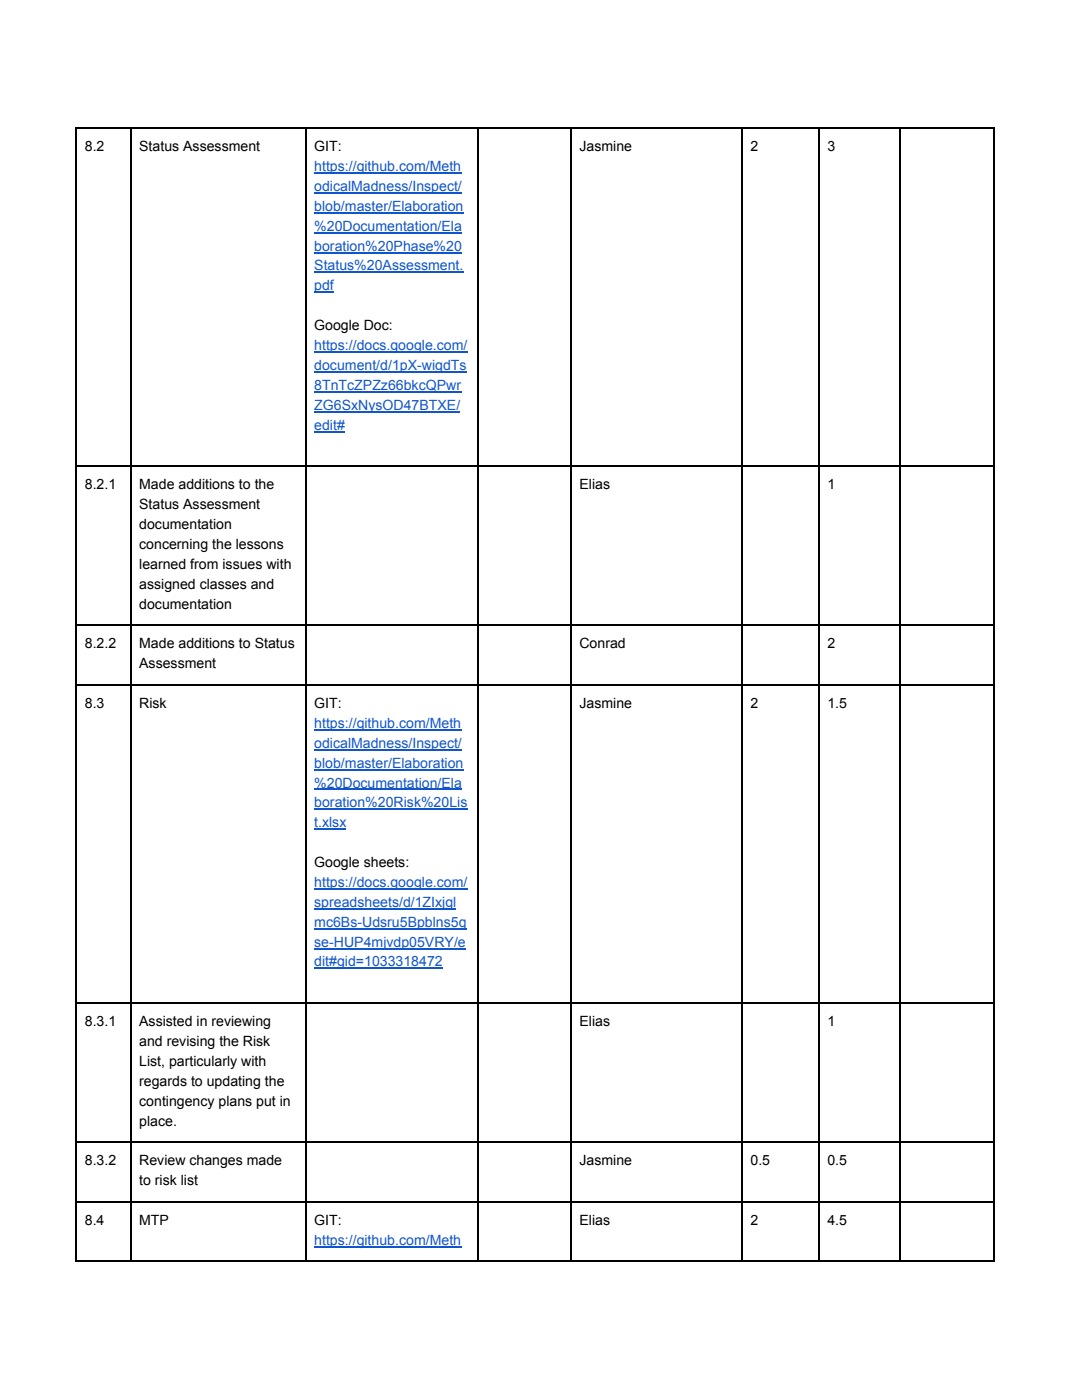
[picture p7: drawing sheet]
<svg xmlns="http://www.w3.org/2000/svg" width="216mm" height="279mm" viewBox="0 0 216 279" stroke-linecap="round" stroke-linejoin="round" font-family="sans-serif">
<defs><g id="words">
<g font-size="2.8">
<text x="16.9" y="30.2">8.2</text>
<text x="27.8" y="30.2">Status Assessment</text>
<text x="62.7" y="30.2">GIT:</text>
<text x="115.6" y="30.2">Jasmine</text>
<text x="149.8" y="30.2">2</text>
<text x="165.1" y="30.2">3</text>
<text x="62.7" y="65.9">Google Doc:</text>
<text x="16.9" y="97.6">8.2.1</text>
<text x="27.8" y="97.6">Made additions to the</text>
<text x="27.8" y="101.6">Status Assessment</text>
<text x="115.6" y="97.6">Elias</text>
<text x="165.1" y="97.6">1</text>
<text x="27.8" y="105.6">documentation</text>
<text x="27.8" y="109.5">concerning the lessons</text>
<text x="27.8" y="113.5">learned from issues with</text>
<text x="27.8" y="117.5">assigned classes and</text>
<text x="27.8" y="121.4">documentation</text>
<text x="16.9" y="129.4">8.2.2</text>
<text x="27.8" y="129.4">Made additions to Status</text>
<text x="115.6" y="129.4">Conrad</text>
<text x="165.1" y="129.4">2</text>
<text x="27.8" y="133.3">Assessment</text>
<text x="16.9" y="141.3">8.3</text>
<text x="27.8" y="141.3">Risk</text>
<text x="62.7" y="141.3">GIT:</text>
<text x="115.6" y="141.3">Jasmine</text>
<text x="149.8" y="141.3">2</text>
<text x="165.1" y="141.3">1.5</text>
<text x="62.7" y="173">Google sheets:</text>
<text x="16.9" y="204.8">8.3.1</text>
<text x="27.8" y="204.8">Assisted in reviewing</text>
<text x="27.8" y="208.8">and revising the Risk</text>
<text x="115.6" y="204.8">Elias</text>
<text x="165.1" y="204.8">1</text>
<text x="27.8" y="212.7">List, particularly with</text>
<text x="27.8" y="216.7">regards to updating the</text>
<text x="27.8" y="220.7">contingency plans put in</text>
<text x="27.8" y="224.6">place.</text>
<text x="16.9" y="232.6">8.3.2</text>
<text x="27.8" y="232.6">Review changes made</text>
<text x="115.6" y="232.6">Jasmine</text>
<text x="149.8" y="232.6">0.5</text>
<text x="165.1" y="232.6">0.5</text>
<text x="27.8" y="236.5">to risk list</text>
<text x="16.9" y="244.5">8.4</text>
<text x="27.8" y="244.5">MTP</text>
<text x="62.7" y="244.5">GIT:</text>
<text x="115.6" y="244.5">Elias</text>
<text x="149.8" y="244.5">2</text>
<text x="165.1" y="244.5">4.5</text>
</g>
<g font-size="2.8" fill="#15c">
<text x="62.7" y="34.1">https://github.com/Meth</text>
<text x="62.7" y="38.1">odicalMadness/Inspect/</text>
<text x="62.7" y="42.1">blob/master/Elaboration</text>
<text x="62.7" y="46">%20Documentation/Ela</text>
<text x="62.7" y="50">boration%20Phase%20</text>
<text x="62.7" y="54">Status%20Assessment.</text>
<text x="62.7" y="57.9">pdf</text>
<text x="62.7" y="69.8">https://docs.google.com/</text>
<text x="62.7" y="73.8">document/d/1pX-wigdTs</text>
<text x="62.7" y="77.8">8TnTcZPZz66bkcQPwr</text>
<text x="62.7" y="81.8">ZG6SxNysOD47BTXE/</text>
<text x="62.7" y="85.7">edit#</text>
<text x="62.7" y="145.3">https://github.com/Meth</text>
<text x="62.7" y="149.2">odicalMadness/Inspect/</text>
<text x="62.7" y="153.2">blob/master/Elaboration</text>
<text x="62.7" y="157.2">%20Documentation/Ela</text>
<text x="62.7" y="161.1">boration%20Risk%20Lis</text>
<text x="62.7" y="165.1">t.xlsx</text>
<text x="62.7" y="177">https://docs.google.com/</text>
<text x="62.7" y="181">spreadsheets/d/1ZIxjgl</text>
<text x="62.7" y="184.9">mc6Bs-Udsru5Bpblns5q</text>
<text x="62.7" y="188.9">se-HUP4mjvdp05VRY/e</text>
<text x="62.7" y="192.9">dit#gid=1033318472</text>
<text x="62.7" y="248.4">https://github.com/Meth</text>
</g>
</g></defs>
<g fill="none" stroke="#000" stroke-width=".26">
<path d="M15.1 25.5h183.3M15.2 25.4v226.5M26.1 25.4v226.5M61 25.4v226.5M95.4 25.4v226.5M113.9 25.4v226.5M148 25.4v226.5M163.4 25.4v226.5M179.5 25.4v226.5M198.3 25.4v226.5M15.1 93h183.3M15.1 136.7h183.3"/>
<path d="M15.1 124.8h183.3M15.1 200.2h183.3M15.1 239.8h183.3M15.1 227.9h183.3M15.1 251.8h183.3"/>
</g>
<g fill="none" stroke="#15c" stroke-width=".26">
<path d="M62.7 34.5h29.4M62.7 38.5h29.4M62.7 42.5h29.9M62.7 46.4h29.4M62.7 50.4h29.4M62.7 54.4h29.9M62.7 58.3h4M62.7 70.2h30.7M62.7 74.2h30.4M62.7 78.2h29.4M62.7 82.2h29.1M62.7 86.1h6.1"/>
<path d="M62.7 145.7h29.4M62.7 149.6h29.4M62.7 153.6h29.9M62.7 157.6h29.4M62.7 161.5h30.7M62.7 165.5h6.4M62.7 177.4h30.7M62.7 181.4h28.3M62.7 185.3h30.4M62.7 189.3h30.2M62.7 193.3h25.7M62.7 248.8h29.4"/>
</g>
<use href="#words"/>
</svg>
